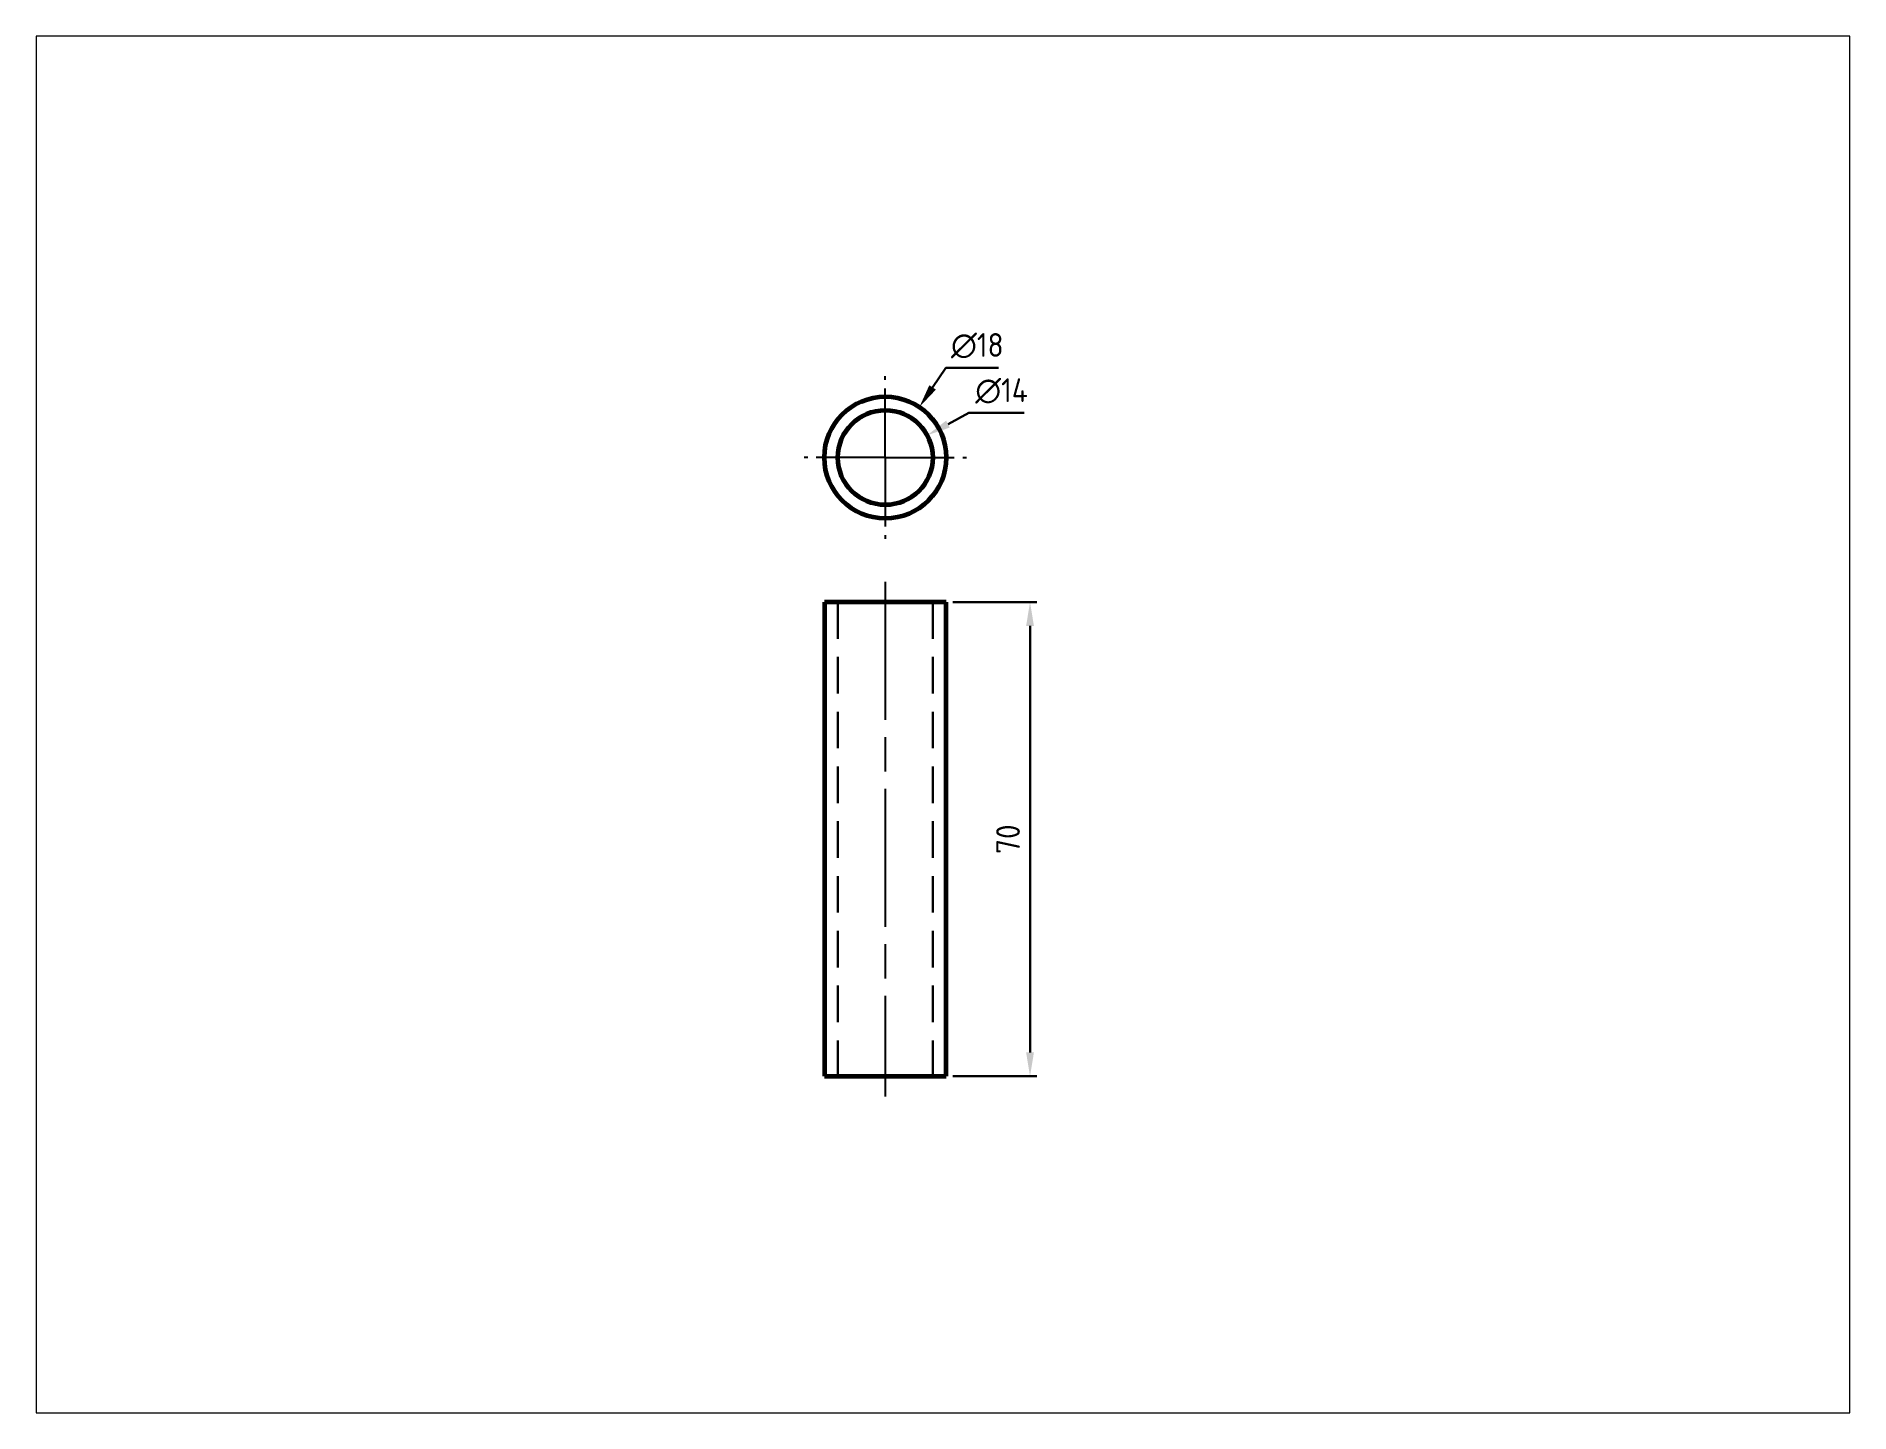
# Paper-space layout 'Layout2' of a CAD drawing. Header units: millimetres. Extents: x 26 to 231, y 20 to 176.
# The model-space entities are those that its viewports show. They can reach past a viewport. Long polylines and large blocks are cut down to what shows.
import ezdxf

# ---------------------------------------------------------------- set-up
doc = ezdxf.new("R2010")
doc.units = ezdxf.units.MM
for name, pattern in [('AM_ISO08W050', [18, 12, -1.5, 3, -1.5]), ('AM_ISO08W050x2', [9, 6, -0.75, 1.5, -0.75]), ('HIDDEN2', [4.7625, 3.175, -1.5875])]:
    doc.linetypes.add(name, pattern=pattern)
doc.layers.get('0').update_dxf_attribs({"lineweight": 60})
for name, color, linetype, lineweight in [('AM_7', 4, 'AM_ISO08W050', 25), ('Annotations', 50, 'Continuous', 30), ('Hidden Line', 7, 'HIDDEN2', 30)]:
    doc.layers.add(name, color=color, linetype=linetype, lineweight=lineweight)
doc.styles.get("Standard").update_dxf_attribs({"font": 'ISOCP.SHX'})
doc.dimstyles.new('AM_ISO', dxfattribs={"dimtxt": 3.5, "dimasz": 3.5, "dimexe": 1, "dimexo": 1, "dimgap": 1.5, "dimtad": 1, "dimdsep": 46, "dimtxsty": 'Standard', "dimcen": 0, "dimclrd": 256, "dimclre": 256, "dimclrt": 2, "dimadec": 0, "dimazin": 2, "dimtp": 0.1, "dimtm": 0.1, "dimtfac": 0.71, "dimtdec": 3, "dimtmove": 0, "dimatfit": 3, "dimfxl": 1, "dimlwd": -1, "dimlwe": -1, "dimarcsym": 1})
doc.dimstyles.new('AM_ISO$3', dxfattribs={"dimtxt": 3.5, "dimasz": 3.5, "dimexe": 1, "dimexo": 1, "dimgap": 1.5, "dimtad": 1, "dimtoh": 1, "dimdsep": 46, "dimtxsty": 'Standard', "dimcen": 0, "dimclrd": 256, "dimclre": 256, "dimclrt": 2, "dimadec": 0, "dimazin": 2, "dimtp": 0.1, "dimtm": 0.1, "dimtfac": 0.71, "dimtdec": 3, "dimtofl": 0, "dimtmove": 0, "dimatfit": 0, "dimfxl": 1, "dimlwd": -1, "dimlwe": -1, "dimarcsym": 1})

# ---------------------------------------------------------------- blocks, each defined once
blk = doc.blocks.new('*D3')
at = {"layer": 'Annotations', "linetype": 'ByBlock', "transparency": 16777216}
for p, q in [((73.46, 149.8), (75.42, 152.7)), ((75.42, 152.7), (83.22, 152.7))]:
    blk.add_line(p, q, dxfattribs=at)
at = {"layer": 'Annotations', "transparency": 16777216}
blk.add_solid([(72.98, 150.12), (73.95, 149.47), (71.51, 146.89)], dxfattribs=at)
at = {"layer": 'Defpoints', "color": 0, "transparency": 16777216}
for p in [(71.51, 146.89), (61.44, 131.97)]:
    blk.add_point(p, dxfattribs=at)
at = {"layer": 'Annotations', "color": 2, "transparency": 16777216, "insert": (80.07, 155.95), "char_height": 3.5, "attachment_point": 5}
blk.add_mtext('∅18', dxfattribs=at)
blk = doc.blocks.new('*D4')
at = {"layer": 'Annotations', "linetype": 'ByBlock', "transparency": 16777216}
for p, q in [((75.74, 144.37), (78.83, 146.02)), ((78.83, 146.02), (86.98, 146.02))]:
    blk.add_line(p, q, dxfattribs=at)
at = {"layer": 'Annotations', "transparency": 16777216}
blk.add_solid([(75.47, 144.89), (76.01, 143.86), (72.65, 142.72)], dxfattribs=at)
at = {"layer": 'Defpoints', "color": 0, "transparency": 16777216}
for p in [(72.65, 142.72), (60.3, 136.14)]:
    blk.add_point(p, dxfattribs=at)
at = {"layer": 'Annotations', "color": 2, "transparency": 16777216, "insert": (83.65, 149.27), "char_height": 3.5, "attachment_point": 5}
blk.add_mtext('∅14', dxfattribs=at)
blk = doc.blocks.new('*D5')
at = {"layer": 'Annotations', "linetype": 'ByBlock', "transparency": 16777216}
for p, q in [((76.47, 118.06), (88.86, 118.06)), ((87.86, 114.56), (87.86, 51.56)), ((76.47, 48.06), (88.86, 48.06))]:
    blk.add_line(p, q, dxfattribs=at)
at = {"layer": 'Annotations', "transparency": 16777216}
for points in [[(87.28, 114.56), (88.44, 114.56), (87.86, 118.06)], [(87.28, 51.56), (88.44, 51.56), (87.86, 48.06)]]:
    blk.add_solid(points, dxfattribs=at)
at = {"layer": 'Defpoints', "color": 0, "transparency": 16777216}
for p in [(75.47, 118.06), (75.47, 48.06), (87.86, 48.06)]:
    blk.add_point(p, dxfattribs=at)
at = {"layer": 'Annotations', "color": 2, "transparency": 16777216, "insert": (84.61, 83.06), "char_height": 3.5, "attachment_point": 5, "rotation": 90}
blk.add_mtext('70', dxfattribs=at)

msp = doc.modelspace()

# ---------------------------------------------------------------- linework, layer by layer
for p, q in [((57.474, 118.063), (57.474, 48.063)), ((75.474, 118.063), (57.474, 118.063)), ((75.474, 48.063), (75.474, 118.063)), ((57.474, 48.063), (75.474, 48.063))]:
    msp.add_line(p, q)
for radius in [9, 7]:
    msp.add_circle((66.474, 139.432), radius)
at = {"layer": 'AM_7', "linetype": 'AM_ISO08W050x2'}
for q in [(66.474, 151.432), (54.474, 139.432), (78.474, 139.432), (66.474, 127.432)]:
    msp.add_line((66.474, 139.432), q, dxfattribs=at)
at = {"layer": 'AM_7'}
msp.add_line((66.474, 121.063), (66.474, 45.063), dxfattribs=at)
at = {"layer": 'Hidden Line'}
for p, q in [((59.474, 118.063), (59.474, 48.063)), ((73.474, 118.063), (73.474, 48.063))]:
    msp.add_line(p, q, dxfattribs=at)

# ---------------------------------------------------------------- dimensions: what is measured, and where the dimension line sits
at = {"layer": 'Annotations'}
for p1, p2, picture, middle in [((61.442, 131.97), (71.506, 146.894), '*D3', (80.069, 152.698)), ((60.297, 136.14), (72.651, 142.725), '*D4', (83.654, 146.017))]:
    dim = msp.add_diameter_dim_2p(p1=p1, p2=p2, dimstyle='AM_ISO$3', dxfattribs=at)
    dim.commit()
    dim.dimension.update_dxf_attribs({"geometry": picture, "text_midpoint": middle, "dimtype": 163})
dim = msp.add_linear_dim(base=(87.859, 48.063), p1=(75.474, 118.063), p2=(75.474, 48.063), angle=90, dimstyle='AM_ISO', dxfattribs=at)
dim.commit()
dim.dimension.update_dxf_attribs({"geometry": '*D5', "text_midpoint": (84.609, 83.063)})

psp = doc.layouts.new('Layout2')

# ---------------------------------------------------------------- viewports
at = {"layer": '0'}
psp.add_viewport(center=(128.5, 97.5), size=(205.6, 156), view_center_point=(75, 100), view_height=203.3241, dxfattribs=at)

doc.saveas('drawing.dxf')
